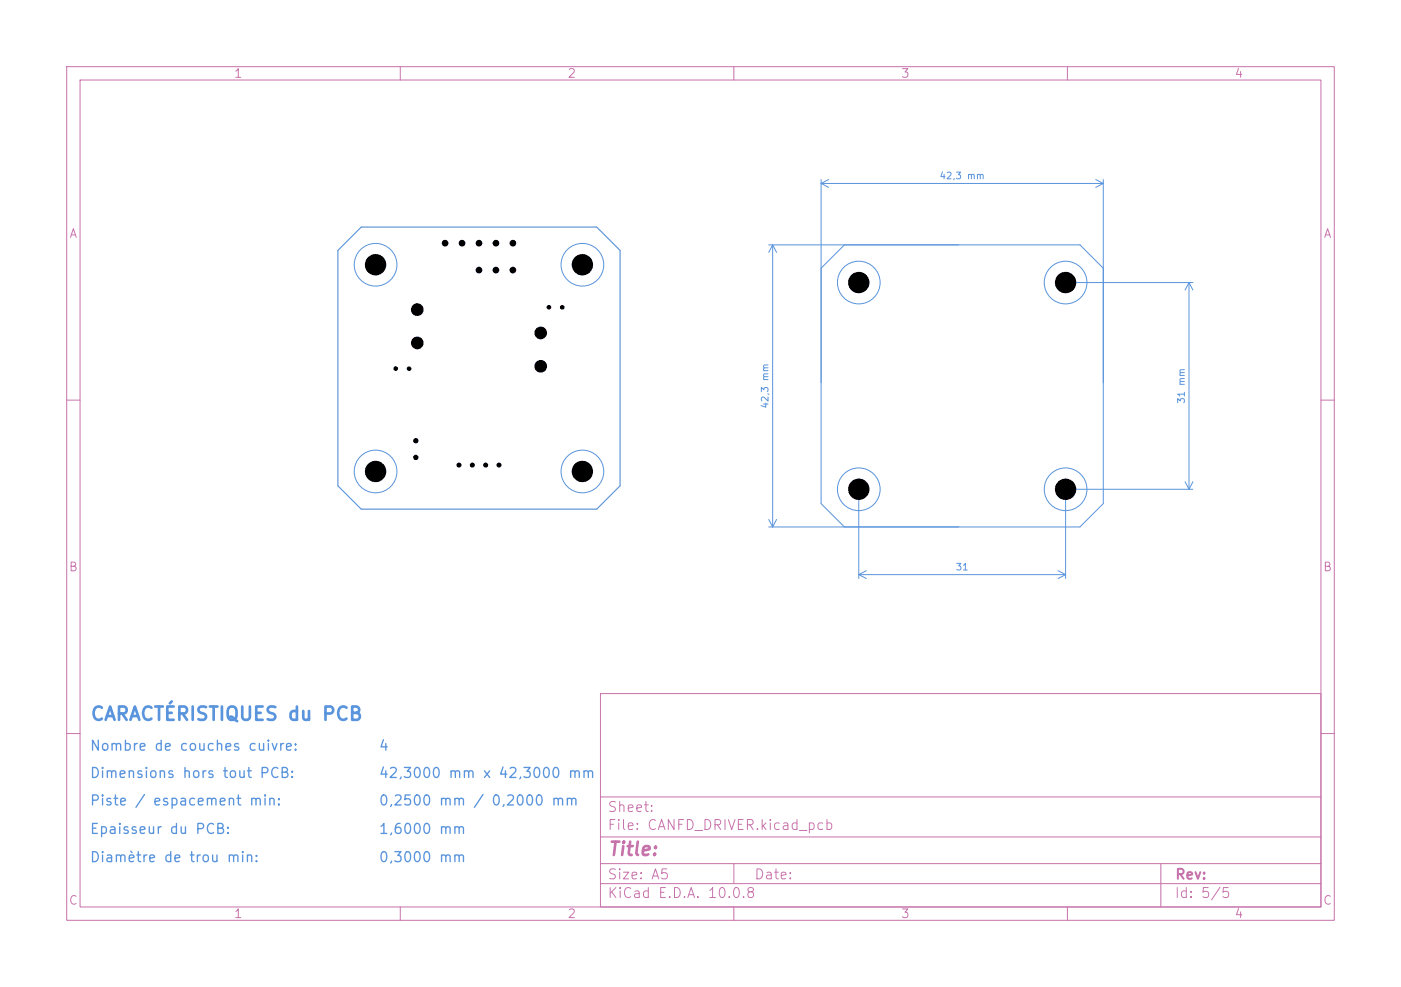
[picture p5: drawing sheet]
<svg xmlns="http://www.w3.org/2000/svg" width="210mm" height="148mm" viewBox="0 0 210 148" stroke-linecap="round" stroke-linejoin="round" font-family="sans-serif">
<defs><g id="words">
<text font-size="2" fill="#5994dc" x="13.4" y="108.5">CARACTÉRISTIQUES du PCB</text>
<text font-size="2" fill="#c872ab" x="91" y="128.8">Title:</text>
<g font-size="1.5" fill="#5994dc">
<text x="13.4" y="112.9">Nombre de couches cuivre:</text>
<text x="56.7" y="112.9">4</text>
<text x="13.4" y="117">Dimensions hors tout PCB:</text>
<text x="56.7" y="117">42,3000 mm x 42,3000 mm</text>
<text x="13.4" y="121.2">Piste / espacement min:</text>
<text x="13.4" y="125.4">Epaisseur du PCB:</text>
<text x="56.7" y="121.2">0,2500 mm / 0,2000 mm</text>
<text x="56.7" y="125.4">1,6000 mm</text>
<text x="13.4" y="129.7">Diamètre de trou min:</text>
<text x="56.7" y="129.7">0,3000 mm</text>
</g>
<g font-size="1.5" fill="#c872ab">
<text x="91" y="124.8">File: CANFD_DRIVER.kicad_pcb</text>
<text x="91" y="122.1">Sheet:</text>
<text x="91" y="135">KiCad E.D.A. 10.0.8</text>
<text x="91" y="132.2">Size: A5</text>
<text x="113" y="132.2">Date:</text>
<text x="176" y="135">Id: 5/5</text>
<text x="176.1" y="132.2">Rev:</text>
</g>
<g font-size="1.3" fill="#c872ab">
<text x="35" y="12">1</text>
<text x="85" y="12">2</text>
<text x="135" y="12">3</text>
<text x="185" y="12">4</text>
<text x="10.3" y="36">A</text>
<text x="198.3" y="36">A</text>
<text x="10.2" y="86">B</text>
<text x="198.2" y="86">B</text>
<text x="10.2" y="136">C</text>
<text x="35" y="138">1</text>
<text x="85" y="138">2</text>
<text x="135" y="138">3</text>
<text x="185" y="138">4</text>
<text x="198.2" y="136">C</text>
</g>
<g font-size="1" fill="#5994dc">
<text x="140.7" y="27.1">42,3 mm</text>
<text x="115.4" y="61.4" transform="rotate(-90 115.4 61.4)">42,3 mm</text>
<text x="177.8" y="60.6" transform="rotate(-90 177.8 60.6)">31 mm</text>
<text x="143.2" y="85.8">31</text>
</g>
</g></defs>
<g fill="none" stroke="#c872ab" stroke-width=".15">
<path d="M10 10h190v128h-190zM12 12h186v124h-186zM60 10v2M110 10v2M160 10v2M10 60h2M198 60h2M10 110h2M90 104h108v32h-108zM90 119.5h108M198 110h2M60 136v2"/>
<path d="M90 132.5h108M90 129.5h108M90 125.5h108M110 136v2M110 129.5v3M160 136v2M174 129.5v6.5"/>
</g>
<path d="M50.7 37.6l3.5-3.5h35.2l3.5 3.5v35.3l-3.5 3.5h-35.2l-3.5-3.5z" fill="none" stroke="#d0d2cd" stroke-width=".15"/>
<g fill="none" stroke="#5994dc" stroke-width=".15">
<path d="M50.7 37.6l3.5-3.5h35.2l3.5 3.5v35.3l-3.5 3.5h-35.2l-3.5-3.5zM115.2 36.7h46.7l3.5 3.5M115.8 36.7v42.3M115.8 36.7l.6 1.1M115.8 36.7l-.6 1.1M123.1 26.9v48.6l3.5 3.5M123.1 27.5h42.3M123.1 27.5l1.1 .6M124.2 26.9l-1.1 .6M126.6 36.7l-3.5 3.5M164.3 26.9l1.1 .6M165.4 26.9v48.6l-3.5 3.5h-46.7"/>
<path d="M165.4 27.5l-1.1 .6M160.2 42.4h18.6M178.2 42.4v31M178.2 42.4l.6 1.1M178.2 42.4l-.6 1.1M115.2 77.9l.6 1.1M116.4 77.9l-.6 1.1M128.7 73.9v12.9M159.7 73.9v12.9M160.2 73.4h18.6M177.6 72.2l.6 1.2M178.8 72.2l-.6 1.2"/>
<path d="M128.7 86.2h31M128.7 86.2l1.2 .6M129.9 85.6l-1.2 .6M158.6 85.6l1.1 .6M159.7 86.2l-1.1 .6"/>
<circle cx="56.3" cy="39.7" r="3.2"/>
<circle cx="87.3" cy="39.7" r="3.2"/>
<circle cx="128.7" cy="42.4" r="3.2"/>
<circle cx="159.7" cy="42.4" r="3.2"/>
<circle cx="56.3" cy="70.7" r="3.2"/>
<circle cx="87.3" cy="70.7" r="3.2"/>
<circle cx="128.7" cy="73.4" r="3.2"/>
<circle cx="159.7" cy="73.4" r="3.2"/>
</g>
<g fill="#000">
<circle cx="56.3" cy="39.7" r="1.6"/>
<circle cx="66.7" cy="36.5" r=".5"/>
<circle cx="69.3" cy="36.5" r=".5"/>
<circle cx="71.8" cy="36.5" r=".5"/>
<circle cx="74.3" cy="36.5" r=".5"/>
<circle cx="76.9" cy="36.5" r=".5"/>
<circle cx="87.3" cy="39.7" r="1.6"/>
<circle cx="59.3" cy="55.3" r=".35"/>
<circle cx="61.3" cy="55.3" r=".35"/>
<circle cx="62.5" cy="46.4" r=".95"/>
<circle cx="62.5" cy="51.4" r=".95"/>
<circle cx="71.8" cy="40.5" r=".5"/>
<circle cx="74.3" cy="40.5" r=".5"/>
<circle cx="76.9" cy="40.5" r=".5"/>
<circle cx="81" cy="54.9" r=".95"/>
<circle cx="81" cy="49.9" r=".95"/>
<circle cx="82.3" cy="46.1" r=".35"/>
<circle cx="84.3" cy="46.1" r=".35"/>
<circle cx="128.7" cy="42.4" r="1.6"/>
<circle cx="159.7" cy="42.4" r="1.6"/>
<circle cx="56.3" cy="70.7" r="1.6"/>
<circle cx="62.3" cy="66.1" r=".4"/>
<circle cx="62.3" cy="68.6" r=".4"/>
<circle cx="68.8" cy="69.7" r=".37"/>
<circle cx="70.8" cy="69.7" r=".37"/>
<circle cx="72.8" cy="69.7" r=".37"/>
<circle cx="74.8" cy="69.7" r=".37"/>
<circle cx="87.3" cy="70.7" r="1.6"/>
<circle cx="128.7" cy="73.4" r="1.6"/>
<circle cx="159.7" cy="73.4" r="1.6"/>
</g>
<use href="#words"/>
</svg>
